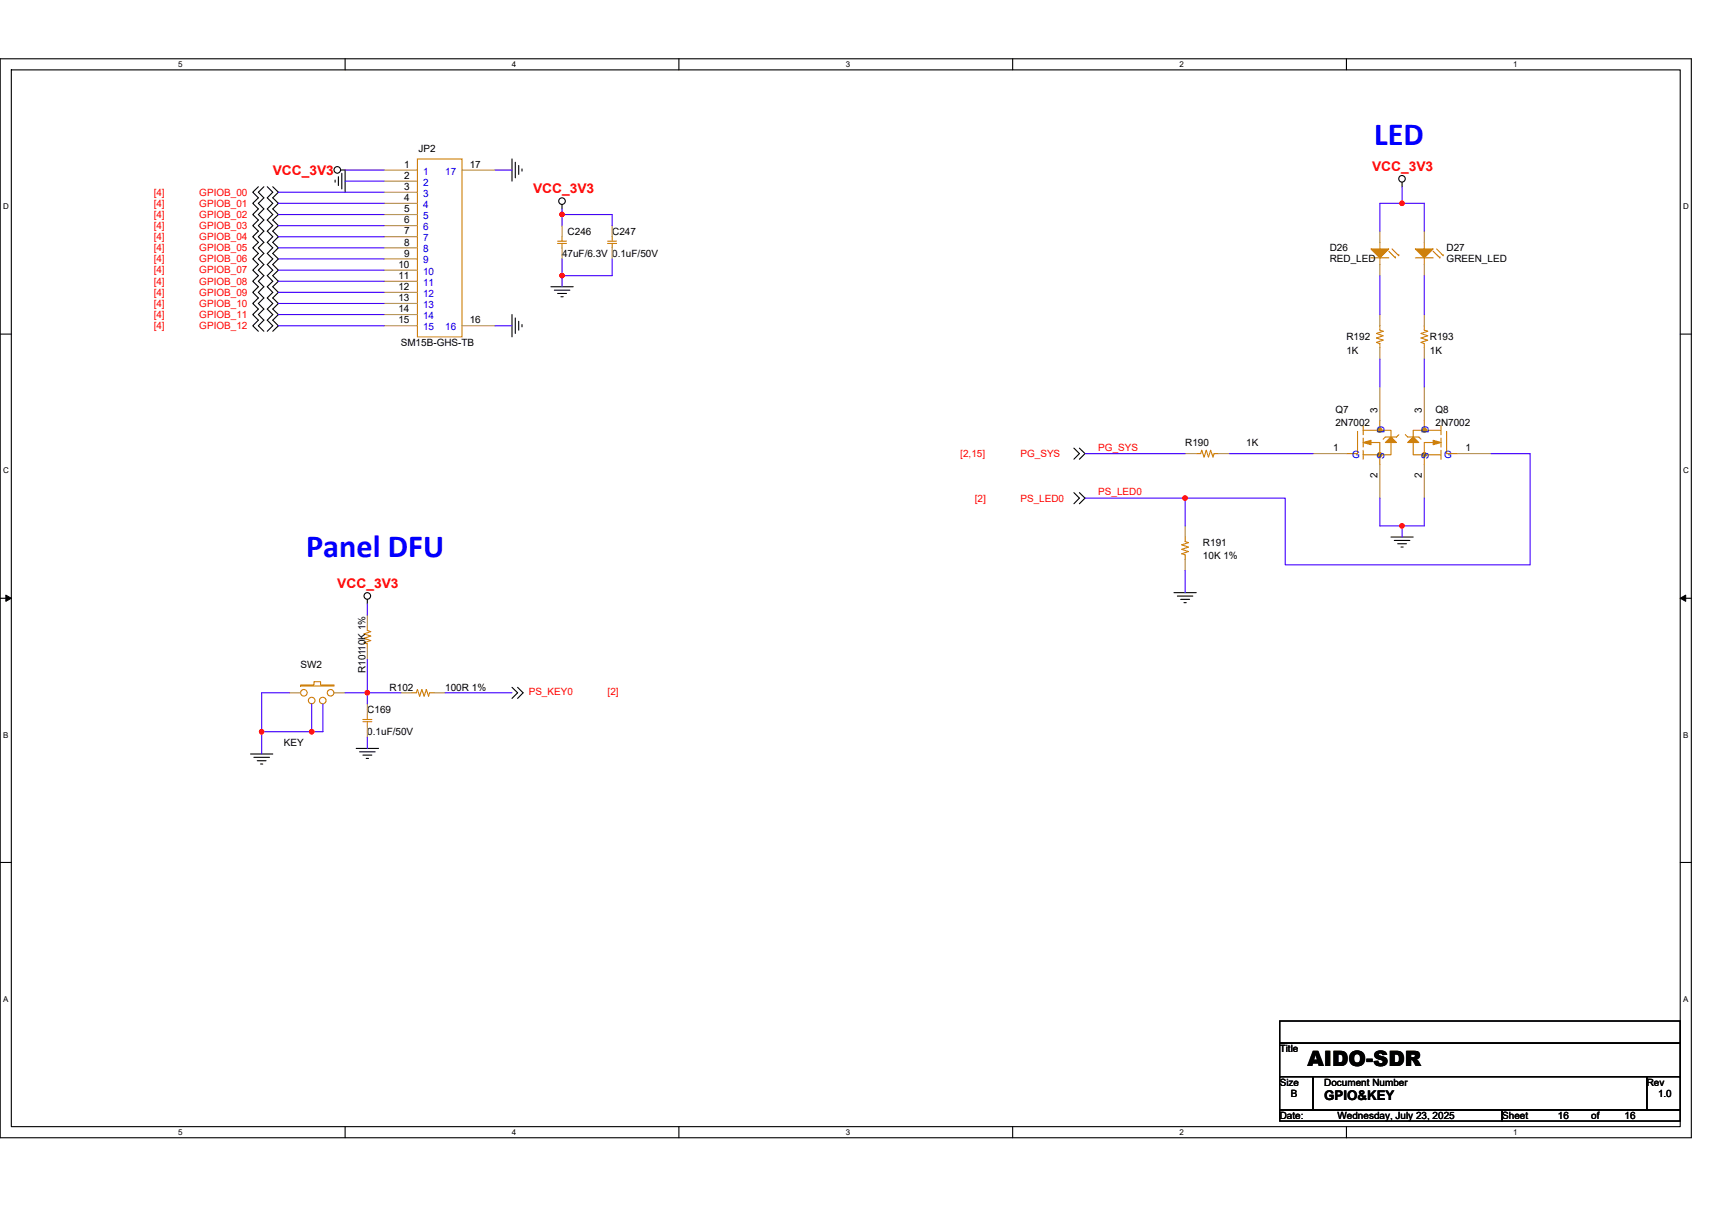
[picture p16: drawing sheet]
<svg xmlns="http://www.w3.org/2000/svg" width="297mm" height="210mm" viewBox="0 0 297 210" stroke-linecap="round" stroke-linejoin="round" font-family="sans-serif">
<defs><g id="words">
<g font-size="5.6" fill="#00f">
<text x="238.4" y="25.2">LED</text>
<text x="53.1" y="96.6">Panel DFU</text>
</g>
<text font-size="3.7" x="226.9" y="185.1">AIDO-SDR</text>
<g font-size="2.3" fill="#f00">
<text x="238.1" y="29.7">VCC_3V3</text>
<text x="47.3" y="30.3">VCC_3V3</text>
<text x="92.5" y="33.6">VCC_3V3</text>
<text x="58.5" y="102.1">VCC_3V3</text>
</g>
<text font-size="2.3" x="229.8" y="190.9">GPIO&amp;KEY</text>
<g font-size="1.7">
<text x="70.1" y="29.1">1</text>
<text x="72.6" y="26.4">JP2</text>
<text x="81.5" y="29.1">17</text>
<text x="70.1" y="31">2</text>
<text x="70.1" y="33">3</text>
<text x="70.1" y="34.9">4</text>
<text x="70.1" y="36.8">5</text>
<text x="70.1" y="38.8">6</text>
<text x="70.1" y="40.7">7</text>
<text x="98.5" y="40.7">C246</text>
<text x="106.2" y="40.7">C247</text>
<text x="69.1" y="46.5">10</text>
<text x="70.1" y="42.6">8</text>
<text x="70.1" y="44.5">9</text>
<text x="97.5" y="44.6">47uF/6.3V 0.1uF/50V</text>
<text x="230.7" y="43.6">D26</text>
<text x="230.7" y="45.5">RED_LED</text>
<text x="251" y="43.6">D27</text>
<text x="251" y="45.5">GREEN_LED</text>
<text x="69.1" y="48.4">11</text>
<text x="69.1" y="50.3">12</text>
<text x="69.1" y="52.3">13</text>
<text x="69.1" y="54.2">14</text>
<text x="69.1" y="56.1">15</text>
<text x="81.5" y="56.1">16</text>
<text x="233.6" y="59">R192</text>
<text x="248.1" y="59">R193</text>
<text x="69.5" y="60">SM15B-GHS-TB</text>
<text x="233.6" y="61.4">1K</text>
<text x="248.1" y="61.4">1K</text>
<text x="231.7" y="71.6">Q7</text>
<text x="239" y="71.6" transform="rotate(-90 239 71.6)">3</text>
<text x="246.7" y="71.6" transform="rotate(-90 246.7 71.6)">3</text>
<text x="249.1" y="71.6">Q8</text>
<text x="205.6" y="77.4">R190</text>
<text x="216.2" y="77.4">1K</text>
<text x="231.7" y="73.9">2N7002</text>
<text x="249.1" y="73.9">2N7002</text>
<text x="231.3" y="78.3">1</text>
<text x="239" y="83" transform="rotate(-90 239 83)">2</text>
<text x="246.7" y="83" transform="rotate(-90 246.7 83)">2</text>
<text x="254.3" y="78.3">1</text>
<text x="208.7" y="94.7">R191</text>
<text x="208.7" y="97.1">10K 1%</text>
<text x="52.2" y="116">SW2</text>
<text x="63.4" y="116.8" transform="rotate(-90 63.4 116.8)">R10110K 1%</text>
<text x="67.6" y="119.8">R102</text>
<text x="77.3" y="119.8">100R 1%</text>
<text x="63.7" y="123.7">C169</text>
<text x="49.3" y="129.5">KEY</text>
<text x="63.7" y="127.6">0.1uF/50V</text>
<text x="222" y="182.6">Title</text>
<text x="222" y="188.4">Size</text>
<text x="224" y="190.3">B</text>
<text x="229.8" y="188.4">Document Number</text>
<text x="285.7" y="188.4">Rev</text>
<text x="287.7" y="190.3">1.0</text>
<text x="222" y="194.2">Date:</text>
<text x="232.1" y="194.2">Wednesday, July 23, 2025</text>
<text x="260.6" y="194.2">Sheet</text>
<text x="270.3" y="194.2">16</text>
<text x="276.1" y="194.2">of</text>
<text x="281.9" y="194.2">16</text>
</g>
<g font-size="1.7" fill="#f00">
<text x="26.7" y="34">[4]</text>
<text x="26.7" y="35.9">[4]</text>
<text x="34.6" y="34">GPIOB_00</text>
<text x="34.6" y="35.9">GPIOB_01</text>
<text x="26.7" y="37.8">[4]</text>
<text x="26.7" y="39.7">[4]</text>
<text x="26.7" y="41.7">[4]</text>
<text x="34.6" y="37.8">GPIOB_02</text>
<text x="34.6" y="39.7">GPIOB_03</text>
<text x="34.6" y="41.7">GPIOB_04</text>
<text x="26.7" y="43.6">[4]</text>
<text x="26.7" y="45.5">[4]</text>
<text x="26.7" y="47.5">[4]</text>
<text x="34.6" y="43.6">GPIOB_05</text>
<text x="34.6" y="45.5">GPIOB_06</text>
<text x="34.6" y="47.5">GPIOB_07</text>
<text x="26.7" y="49.4">[4]</text>
<text x="26.7" y="51.3">[4]</text>
<text x="26.7" y="53.3">[4]</text>
<text x="34.6" y="49.4">GPIOB_08</text>
<text x="34.6" y="51.3">GPIOB_09</text>
<text x="34.6" y="53.3">GPIOB_10</text>
<text x="26.7" y="55.2">[4]</text>
<text x="26.7" y="57.1">[4]</text>
<text x="34.6" y="55.2">GPIOB_11</text>
<text x="34.6" y="57.1">GPIOB_12</text>
<text x="166.6" y="79.3">[2,15]</text>
<text x="177.1" y="79.3">PG_SYS</text>
<text x="190.6" y="78.2">PG_SYS</text>
<text x="169.1" y="87">[2]</text>
<text x="177.1" y="87">PS_LED0</text>
<text x="190.6" y="86">PS_LED0</text>
<text x="91.7" y="120.6">PS_KEY0</text>
<text x="105.4" y="120.6">[2]</text>
</g>
<g font-size="1.7" fill="#00c">
<text x="73.4" y="30.3">1</text>
<text x="73.4" y="32.2">2</text>
<text x="73.4" y="34.1">3</text>
<text x="77.2" y="30.3">17</text>
<text x="73.4" y="36.1">4</text>
<text x="73.4" y="38">5</text>
<text x="73.4" y="39.9">6</text>
<text x="73.4" y="41.9">7</text>
<text x="73.4" y="43.8">8</text>
<text x="73.4" y="45.7">9</text>
<text x="73.4" y="47.7">10</text>
<text x="73.4" y="49.6">11</text>
<text x="73.4" y="51.5">12</text>
<text x="73.4" y="53.4">13</text>
<text x="73.4" y="55.4">14</text>
<text x="73.4" y="57.3">15</text>
<text x="77.2" y="57.3">16</text>
<text x="240.2" y="75.2" transform="rotate(-90 240.2 75.2)">D</text>
<text x="247.9" y="75.2" transform="rotate(-90 247.9 75.2)">D</text>
<text x="234.6" y="79.5">G</text>
<text x="240.2" y="79.7" transform="rotate(-90 240.2 79.7)">S</text>
<text x="247.9" y="79.7" transform="rotate(-90 247.9 79.7)">S</text>
<text x="250.6" y="79.5">G</text>
</g>
<g font-size="1.4">
<text x="30.9" y="11.7">5</text>
<text x="88.8" y="11.7">4</text>
<text x="146.7" y="11.7">3</text>
<text x="204.7" y="11.7">2</text>
<text x="262.6" y="11.7">1</text>
<text x=".5" y="36.3">D</text>
<text x="292" y="36.3">D</text>
<text x=".5" y="82.1">C</text>
<text x="292" y="82.1">C</text>
<text x=".5" y="128">B</text>
<text x="292" y="128">B</text>
<text x=".5" y="173.8">A</text>
<text x="292" y="173.8">A</text>
<text x="30.9" y="197">5</text>
<text x="88.8" y="197">4</text>
<text x="146.7" y="197">3</text>
<text x="204.7" y="197">2</text>
<text x="262.6" y="197">1</text>
</g>
</g></defs>
<path d="M0 10.2h293.5v187.2h-293.5zM2 12.1h289.5v183.4h-289.5z" fill="none" stroke="#000" stroke-width=".19"/>
<g fill="#fff">
<path d="M30.9 10.4h.8v1.6h-.8z"/>
<path d="M30.9 195.7h.8v1.6h-.8z"/>
</g>
<path d="M59.9 10.2v1.9M59.9 195.5v1.9" fill="none" stroke="#000" stroke-width=".19"/>
<g fill="#fff">
<path d="M88.8 10.4h.8v1.6h-.8z"/>
<path d="M88.8 195.7h.8v1.6h-.8z"/>
</g>
<path d="M117.8 10.2v1.9M117.8 195.5v1.9" fill="none" stroke="#000" stroke-width=".19"/>
<g fill="#fff">
<path d="M146.7 10.4h.8v1.6h-.8z"/>
<path d="M146.7 195.7h.8v1.6h-.8z"/>
</g>
<path d="M175.7 10.2v1.9M175.7 195.5v1.9" fill="none" stroke="#000" stroke-width=".19"/>
<g fill="#fff">
<path d="M204.7 10.4h.7v1.6h-.7z"/>
<path d="M204.7 195.7h.7v1.6h-.7z"/>
</g>
<path d="M233.6 10.2v1.9M233.6 195.5v1.9" fill="none" stroke="#000" stroke-width=".19"/>
<g fill="#fff">
<path d="M262.6 10.4h.7v1.6h-.7z"/>
<path d="M262.6 195.7h.7v1.6h-.7z"/>
<path d="M.5 35.1h1v1.5h-1z"/>
<path d="M292 35.1h1v1.5h-1z"/>
<path d="M.5 80.9h1v1.5h-1z"/>
<path d="M292 80.9h1v1.5h-1z"/>
</g>
<path d="M0 58h2M291.5 58h2" fill="none" stroke="#000" stroke-width=".19"/>
<g fill="#fff">
<path d="M.5 126.7h.9v1.6h-.9z"/>
<path d="M292 126.7h.9v1.6h-.9z"/>
</g>
<path d="M0 103.8h2M291.5 103.8h2" fill="none" stroke="#000" stroke-width=".19"/>
<path d="M1 103.3l1 .5-1 .6zM291.5 103.8l1-.5v1.1z" fill="#000" stroke="#000" stroke-width=".17"/>
<g fill="#fff">
<path d="M.5 172.6h.9v1.5h-.9z"/>
<path d="M292 172.6h.9v1.5h-.9z"/>
</g>
<g fill="none" stroke="#000" stroke-width=".19">
<path d="M44.8 32.4l-.9 1 .9 .9-.9 1 .9 1-.9 .9 .9 1-.9 1 .9 .9-.9 1 .9 1-.9 .9 .9 1-.9 .9 .9 1-.9 1 .9 .9-.9 1 .9 1-.9 .9 .9 1-.9 1 .9 .9-.9 1 .9 1-.9 .9 .9 1M45.8 32.4l-1 1 1 .9-1 1 1 1-1 .9 1 1-1 1 1 .9-1 1 1 1-1 .9 1 1-1 .9 1 1-1 1 1 .9-1 1 1 1-1 .9 1 1-1 1 1 .9-1 1 1 1-1 .9 1 1M46.4 32.4l.9 1-.9 .9 .9 1-.9 1 .9 .9-.9 1 .9 1-.9 .9 .9 1-.9 1 .9 .9-.9 1 .9 .9-.9 1 .9 1-.9 .9 .9 1-.9 1 .9 .9-.9 1 .9 1-.9 .9 .9 1-.9 1 .9 .9-.9 1M47.3 32.4l1 1-1 .9 1 1-1 1 1 .9-1 1 1 1-1 .9 1 1-1 1 1 .9-1 1 1 .9-1 1 1 1-1 .9 1 1-1 1 1 .9-1 1 1 1-1 .9 1 1-1 1 1 .9-1 1M58.1 31.2v.4M58.7 30.7v1.5M59.1 29.5h.8v3.9M59.3 30.1v2.7M88.8 27.6v3.8M89.4 28.2v2.7M90 28.7v1.6M90.6 29.3v.4"/>
<path d="M97.5 35.5v.8M243.3 31.6v.8M88.8 54.6v3.9M89.4 55.2v2.7M90 55.8v1.5M90.6 56.3v.4M95.6 49.8h3.9M96.2 50.4h2.7M96.7 50.9h1.6M97.3 51.5h.4M186.3 77.8l1 .9-1 1M187.3 77.8l1 .9-1 1"/>
<path d="M186.3 85.5l1 .9-1 1M187.3 85.5l1 .9-1 1M241.3 93.2h3.9M241.9 93.8h2.7M242.5 94.4h1.5M243.1 94.9h.4M63.7 104v.8M88.8 119.3l1 .9-1 1M89.8 119.3l1 .9-1 1M203.7 102.8h3.9M204.3 103.4h2.7M204.8 104h1.6"/>
<path d="M205.4 104.6h.4M43.5 130.9h3.8M44 131.4h2.8M44.6 132h1.6M45.2 132.6h.4M61.8 129.9h3.9M62.4 130.5h2.7M63 131h1.5M63.5 131.6h.4M0 149.7h2M291.5 149.7h2M222 177.2h69.5v3.8h-69.5z"/>
<path d="M222 181h69.5v5.8h-69.5zM222 186.8h5.8v5.8h-5.8zM222 192.6h38.6v1.9h-38.6zM227.8 186.8h57.9v5.8h-57.9zM260.6 192.6h30.9v1.9h-30.9zM285.7 186.8h5.8v5.8h-5.8z"/>
<circle cx="58.5" cy="29.5" r=".57"/>
<circle cx="97.5" cy="34.9" r=".57"/>
<circle cx="243.2" cy="31" r=".57"/>
<circle cx="63.7" cy="103.4" r=".57"/>
</g>
<g fill="none" stroke="#cc8006" stroke-width=".19">
<path d="M72.4 27.6h7.8v30.9h-7.8zM96.7 41.8h1.6M96.7 42.2h1.6M97.5 41.1v.7M97.5 42.2v.8M105.4 41.8h1.6M105.4 42.2h1.6M106.2 41.1v.7M106.2 42.2v.8M237.9 44.7h3.1M239.4 56.5v.8l.6 .2-1.2 .4 1.2 .4-1.2 .4 1.2 .3-1.2 .4 .6 .2v.8M239.4 42.1v1.1"/>
<path d="M239.4 44.7v1.2M241 43.6l1.1 1.1v-.1M241.5 43.2l1.2 1.2v-.2M245.6 44.7h3.1M247.1 56.5v.8l.6 .2-1.2 .4 1.2 .4-1.2 .4 1.2 .3-1.2 .4 .6 .2v.8M247.1 42.1v1.1M247.1 44.7v1.2M248.7 43.6l1.1 1.1v-.1M249.3 43.2l1.1 1.2v-.2M207.6 78.7h.7l.2-.6 .4 1.2 .4-1.2 .4 1.2 .4-1.2 .4 1.2 .1-.6h.8M235.5 74.9v3.8h-1.9M236.5 74.7h4.8v1.1"/>
<path d="M236.5 78.1v1.6M236.5 76v1.6M236.5 73.9v1.5M237.5 76.8h1.9v3.9M239.4 72.9v1.8M241.3 76.8v2.1h-4.8M242.7 75.4l-.4 .4h-1.9l-.4 .4M243.8 75.4l.4 .4h2l.3 .4M245.2 76.8v2.1h4.8M247.1 72.9v1.8M249.1 76.8h-2v3.9M250 78.1v1.6"/>
<path d="M250 76v1.6M250 73.9v1.5M250 74.7h-4.8v1.1M251 74.9v3.8h1.9M205.6 93.2v.8l.6 .2-1.2 .4 1.2 .3-1.2 .4 1.2 .4-1.2 .4 .6 .2v.8M52.2 118.9h2.3v-.6h1.1v.6h2.4v.2h-5.8zM63.7 108.6v.8l.6 .2-1.1 .4 1.1 .4-1.1 .4 1.1 .4-1.1 .3 .5 .2v.8M63 124.9h1.5M63 125.2h1.5M63.7 124.1v.8M63.7 125.2v.8M71.5 120.2h.7l.2-.5 .4 1.1 .4-1.1 .4 1.1 .4-1.1 .4 1.1 .1-.6h.8"/>
<circle cx="52.7" cy="120.2" r=".57"/>
<circle cx="54.1" cy="121.6" r=".57"/>
<circle cx="56" cy="121.6" r=".57"/>
<circle cx="57.4" cy="120.2" r=".57"/>
</g>
<g fill="none" stroke="#a84" stroke-width=".19">
<path d="M66.6 29.5h5.8M66.6 31.4h5.8M66.6 33.4h5.8M66.6 35.3h5.8M66.6 37.2h5.8M66.6 39.2h5.8M80.2 29.5h5.7M97.5 39.2v1.9M106.2 39.2v1.9M66.6 41.1h5.8M66.6 43h5.8M66.6 44.9h5.8"/>
<path d="M66.6 46.9h5.8M66.6 48.8h5.8M66.6 50.7h5.8M66.6 52.7h5.8M66.6 54.6h5.8M66.6 56.5h5.8M80.2 56.5h5.7M97.5 43v1.9M106.2 43v1.9M239.4 54.6v1.9M239.4 45.9v1.9M239.4 40.1v2"/>
<path d="M247.1 54.6v1.9M247.1 45.9v1.9M247.1 40.1v2M205.6 78.7h2M211.4 78.7h1.9M227.8 78.7h5.8M239.4 60.4v1.9M239.4 67.1v5.8M247.1 67.1v5.8M247.1 60.4v1.9M252.9 78.7h5.8M205.6 97.1v1.9"/>
<path d="M205.6 91.3v1.9M239.4 80.7v5.7M247.1 80.7v5.7M63.7 106.7v1.9M63.7 112.5v1.9M50.2 120.2h2M54.1 122.2h.1M56 122.2h.1M58 120.2h1.9M63.7 122.2v1.9M63.7 126v2M69.5 120.2h2"/>
<path d="M75.3 120.2h2"/>
</g>
<g fill="#cc8006" stroke="#cc8006" stroke-width=".19">
<path d="M244.2 76.8l1-1 1 1z" fill-rule="evenodd"/>
<path d="M248.7 76.4l1.3 .4-1.3 .4z" fill-rule="evenodd"/>
<path d="M245.6 43.2h3.1l-1.6 1.5z" fill-rule="evenodd"/>
<path d="M237.9 43.2h3.1l-1.6 1.5z" fill-rule="evenodd"/>
<path d="M240.4 76.8l.9-1 1 1z" fill-rule="evenodd"/>
<path d="M236.5 76.8l1.4-.4v.8z" fill-rule="evenodd"/>
<circle cx="247.1" cy="74.7" r=".38"/>
<circle cx="247.1" cy="78.9" r=".38"/>
<circle cx="239.4" cy="74.7" r=".38"/>
<circle cx="239.4" cy="78.9" r=".38"/>
</g>
<g fill="none" stroke="#4200ff" stroke-width=".19">
<path d="M48.3 33.4h18.3M48.3 35.3h18.3M48.3 37.2h18.3M48.3 39.2h18.3M59.9 29.5h6.7M59.9 31.4h6.7M85.9 29.5h2.9M97.5 36.3v.9M97.5 37.2v2M97.5 37.2h8.7v2M243.3 35.3h3.8v4.8M243.3 32.4v2.9"/>
<path d="M243.3 35.3h-3.9v4.8M48.3 41.1h18.3M48.3 43h18.3M48.3 44.9h18.3M48.3 46.9h18.3M48.3 48.8h18.3M48.3 50.7h18.3M48.3 52.7h18.3M48.3 54.6h18.3M48.3 56.5h18.3M85.9 56.5h2.9M97.5 44.9v2.9"/>
<path d="M97.5 47.8v2M106.2 44.9v2.9h-8.7M239.4 47.8v6.8M247.1 47.8v6.8M188.3 78.7h17.3M213.3 78.7h14.5M239.4 62.3v4.8M247.1 62.3v4.8M258.7 78.7h6.8v19.3h-42.5v-11.6h-17.4M188.3 86.4h17.3v4.9M205.6 99v3.8M239.4 86.4v4.9h3.9"/>
<path d="M243.3 91.3v1.9M247.1 86.4v4.9h-3.8M63.7 114.4v5.8M63.7 104.8v1.9M45.4 127v3.9M45.4 127h8.7M50.2 120.2h-4.8v6.8M54.1 122.2v4.8M56 122.2v4.8h-1.9M59.9 120.2h3.8M63.7 128v1.9M63.7 120.2v2"/>
<path d="M63.7 120.2h5.8M77.3 120.2h11.5"/>
</g>
<g fill="#f00" stroke="#f00" stroke-width=".19">
<circle cx="63.7" cy="120.2" r=".38"/>
<circle cx="45.4" cy="127" r=".38"/>
<circle cx="54.1" cy="127" r=".38"/>
<circle cx="243.2" cy="35.3" r=".38"/>
<circle cx="243.3" cy="91.3" r=".38"/>
<circle cx="205.6" cy="86.4" r=".38"/>
<circle cx="97.5" cy="37.2" r=".38"/>
<circle cx="97.5" cy="47.8" r=".38"/>
</g>
<use href="#words"/>
</svg>
